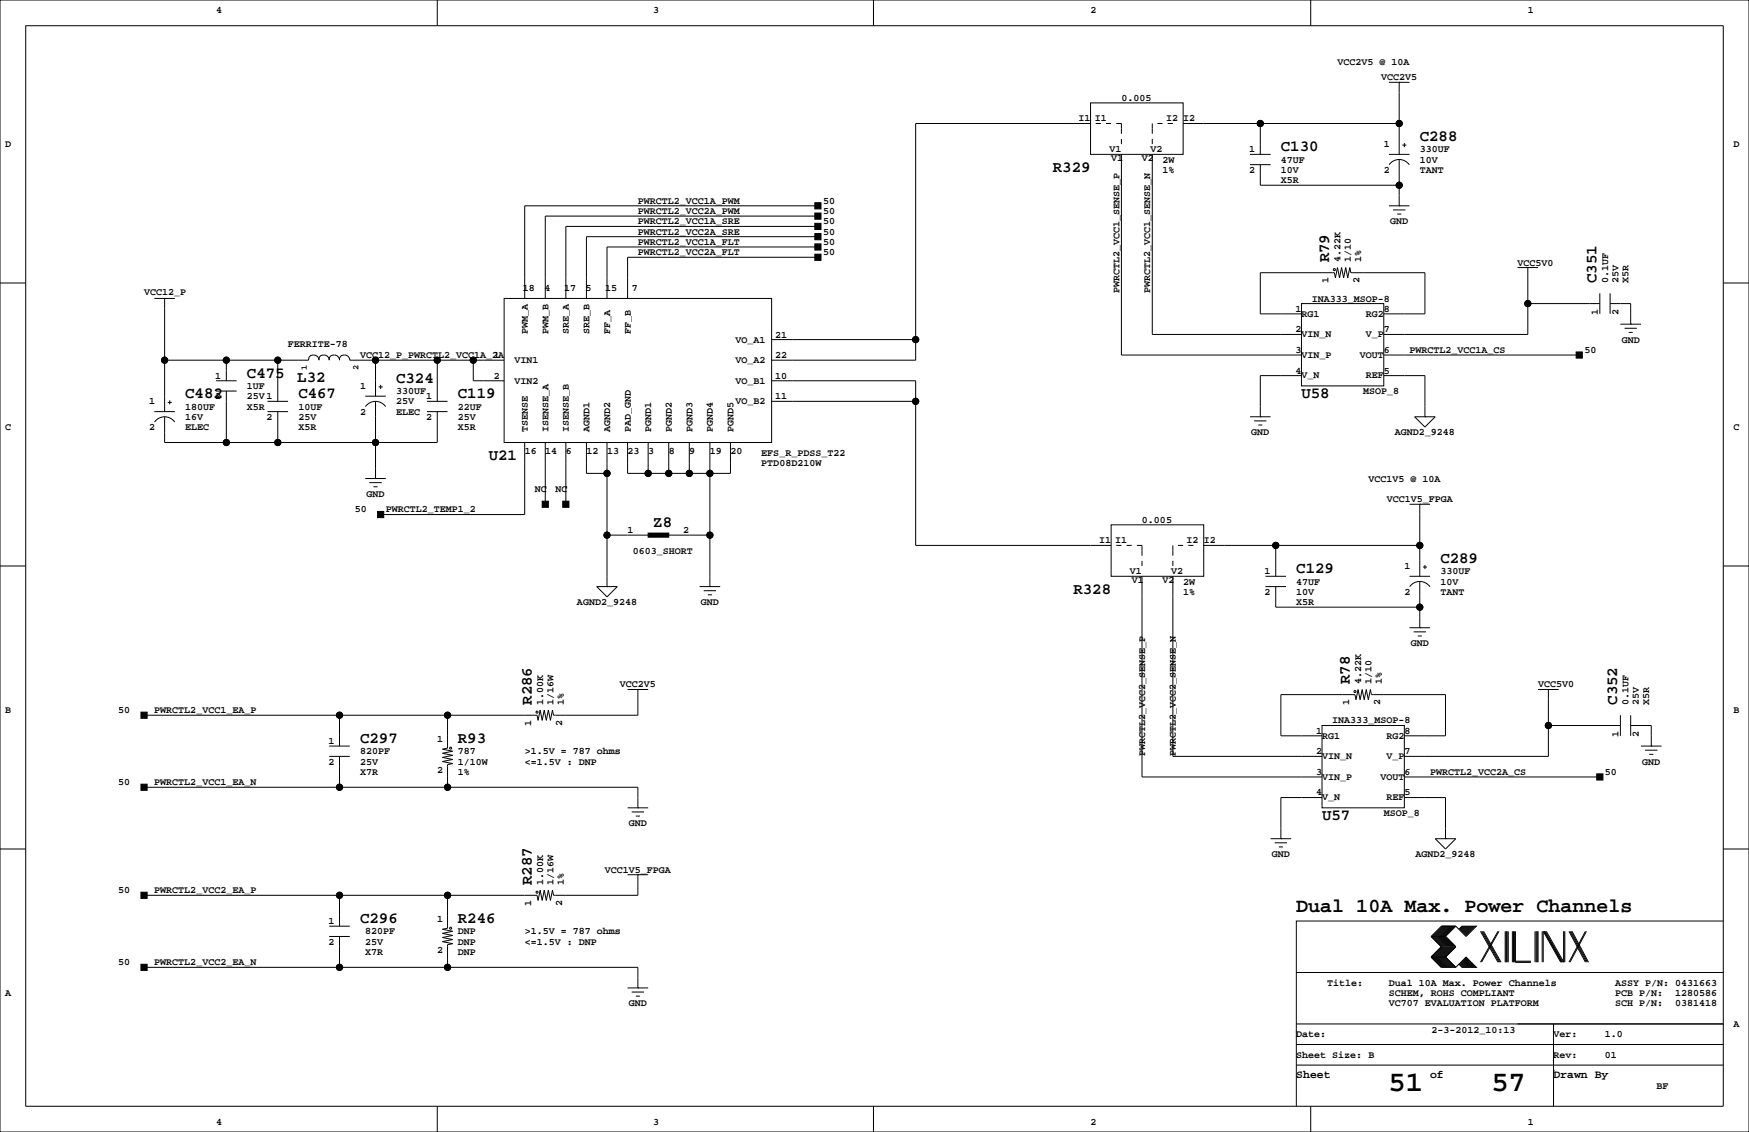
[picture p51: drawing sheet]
<svg xmlns="http://www.w3.org/2000/svg" width="432mm" height="279mm" viewBox="0 0 432 279" stroke-linecap="round" stroke-linejoin="round" font-family="sans-serif">
<defs><g id="words">
<g font-size="7.1">
<text x="342.8" y="269.3">51</text>
<text x="368.2" y="269.3">57</text>
</g>
<text font-size="4.9" x="320" y="225.1">Dual 10A Max. Power Channels</text>
<g font-size="3.9">
<text x="350.5" y="34.8">C288</text>
<text x="316.2" y="37.3">C130</text>
<text x="259.9" y="42.4">R329</text>
<text x="328.1" y="64.8" transform="rotate(-90 328.1 64.8)">R79</text>
<text x="394.2" y="69.8" transform="rotate(-90 394.2 69.8)">C351</text>
<text x="61" y="93.2">C475</text>
<text x="73.4" y="94.2">L32</text>
<text x="97.8" y="94.5">C324</text>
<text x="45.7" y="98.3">C482</text>
<text x="73.7" y="98.3">C467</text>
<text x="113" y="98.3">C119</text>
<text x="321.3" y="98.3">U58</text>
<text x="120.6" y="113.5">U21</text>
<text x="161.3" y="130">Z8</text>
<text x="320" y="141.4">C129</text>
<text x="355.6" y="138.9">C289</text>
<text x="265" y="146.5">R328</text>
<text x="131.3" y="174" transform="rotate(-90 131.3 174)">R286</text>
<text x="333.2" y="168.9" transform="rotate(-90 333.2 168.9)">R78</text>
<text x="399.3" y="174" transform="rotate(-90 399.3 174)">C352</text>
<text x="88.9" y="183.4">C297</text>
<text x="113" y="183.4">R93</text>
<text x="326.4" y="202.4">U57</text>
<text x="131.3" y="218.4" transform="rotate(-90 131.3 218.4)">R287</text>
<text x="88.9" y="227.8">C296</text>
<text x="113" y="227.8">R246</text>
</g>
<g font-size="2.8">
<text x="320" y="266.1">Sheet</text>
<text x="353.1" y="266.1">of</text>
<text x="383.5" y="266.1">Drawn By</text>
</g>
<g font-size="2.5">
<text x="53.3" y="3.3">4</text>
<text x="161.3" y="3.3">3</text>
<text x="269.2" y="3.3">2</text>
<text x="377.2" y="3.3">1</text>
<text x="330.2" y="16">VCC2V5 @ 10A</text>
<text x="341" y="19.8">VCC2V5</text>
<text x="266.3" y="30">I1</text>
<text x="270.3" y="29.9">I1</text>
<text x="276.9" y="24.9">0.005</text>
<text x="287.9" y="29.9">I2</text>
<text x="292.1" y="30">I2</text>
<text x="1.3" y="36.3">D</text>
<text x="273.9" y="37.5">V1</text>
<text x="274.3" y="39.7">V1</text>
<text x="281.9" y="39.7">V2</text>
<text x="284.1" y="37.5">V2</text>
<text x="287" y="40.1">2W</text>
<text x="308.4" y="37.6">1</text>
<text x="316.2" y="40.1">47UF</text>
<text x="341.6" y="36.3">1</text>
<text x="350.5" y="37.6">330UF</text>
<text x="350.5" y="40.1">10V</text>
<text x="428" y="36.3">D</text>
<text x="287" y="42.7">1%</text>
<text x="308.4" y="42.7">2</text>
<text x="316.2" y="42.7">10V</text>
<text x="316.2" y="45.2">X5R</text>
<text x="341.6" y="42.7">2</text>
<text x="350.5" y="42.7">TANT</text>
<text x="157.5" y="52.8">PWRCTL2_VCC2A_PWM</text>
<text x="157.5" y="50.3">PWRCTL2_VCC1A_PWM</text>
<text x="203.2" y="52.8">50</text>
<text x="203.2" y="50.3">50</text>
<text x="157.5" y="55.4">PWRCTL2_VCC1A_SRE</text>
<text x="157.5" y="57.9">PWRCTL2_VCC2A_SRE</text>
<text x="203.2" y="55.4">50</text>
<text x="203.2" y="57.9">50</text>
<text x="343.2" y="55.4">GND</text>
<text x="157.5" y="60.5">PWRCTL2_VCC1A_FLT</text>
<text x="157.5" y="63">PWRCTL2_VCC2A_FLT</text>
<text x="203.2" y="60.5">50</text>
<text x="203.2" y="63">50</text>
<text x="331" y="64.8" transform="rotate(-90 331 64.8)">4.22K</text>
<text x="333.5" y="64.8" transform="rotate(-90 333.5 64.8)">1/10</text>
<text x="336" y="64.8" transform="rotate(-90 336 64.8)">1%</text>
<text x="374.6" y="65.5">VCC5V0</text>
<text x="129.1" y="71.9">18</text>
<text x="134.4" y="71.9">4</text>
<text x="139.3" y="71.9">17</text>
<text x="144.6" y="71.9">5</text>
<text x="149.4" y="71.9">15</text>
<text x="156" y="71.9">7</text>
<text x="328" y="69.8" transform="rotate(-90 328 69.8)">1</text>
<text x="335.6" y="69.8" transform="rotate(-90 335.6 69.8)">2</text>
<text x="397" y="69.8" transform="rotate(-90 397 69.8)">0.1UF</text>
<text x="399.5" y="69.8" transform="rotate(-90 399.5 69.8)">25V</text>
<text x="402.1" y="69.8" transform="rotate(-90 402.1 69.8)">X5R</text>
<text x="35.6" y="72.9">VCC12_P</text>
<text x="276.4" y="72.4" transform="rotate(-90 276.4 72.4)">PWRCTL2_VCC1_SENSE_P</text>
<text x="284" y="72.4" transform="rotate(-90 284 72.4)">PWRCTL2_VCC1_SENSE_N</text>
<text x="319.8" y="77">1</text>
<text x="323.9" y="74.4">INA333_MSOP-8</text>
<text x="341.6" y="77">8</text>
<text x="394.5" y="77.7" transform="rotate(-90 394.5 77.7)">1</text>
<text x="399.5" y="77.7" transform="rotate(-90 399.5 77.7)">2</text>
<text x="130.3" y="82.5" transform="rotate(-90 130.3 82.5)">PWM_A</text>
<text x="135.4" y="82.5" transform="rotate(-90 135.4 82.5)">PWM_B</text>
<text x="140.5" y="82.5" transform="rotate(-90 140.5 82.5)">SRE_A</text>
<text x="145.5" y="82.5" transform="rotate(-90 145.5 82.5)">SRE_B</text>
<text x="150.6" y="82.5" transform="rotate(-90 150.6 82.5)">FF_A</text>
<text x="155.7" y="82.5" transform="rotate(-90 155.7 82.5)">FF_B</text>
<text x="191.3" y="83.3">21</text>
<text x="319.8" y="82">2</text>
<text x="321.3" y="78.2">RG1</text>
<text x="321.3" y="83.2">VIN_N</text>
<text x="337.2" y="78.2">RG2</text>
<text x="337.2" y="83.2">V_P</text>
<text x="341.6" y="82">7</text>
<text x="71" y="85.7">FERRITE-78</text>
<text x="88.9" y="88.4">VCC12_P_PWRCTL2_VCC1A_2A</text>
<text x="121.9" y="88.4">1</text>
<text x="127" y="89.7">VIN1</text>
<text x="181.6" y="84.6">VO_A1</text>
<text x="181.6" y="89.7">VO_A2</text>
<text x="191.3" y="88.4">22</text>
<text x="319.8" y="87.1">3</text>
<text x="321.3" y="88.3">VIN_P</text>
<text x="335.7" y="88.3">VOUT</text>
<text x="341.6" y="87.1">6</text>
<text x="348" y="87.1">PWRCTL2_VCC1A_CS</text>
<text x="391.2" y="87.1">50</text>
<text x="400.4" y="84.6">GND</text>
<text x="53.1" y="93.5">1</text>
<text x="121.9" y="93.5">2</text>
<text x="127" y="94.7">VIN2</text>
<text x="181.6" y="94.7">VO_B1</text>
<text x="191.3" y="93.5">10</text>
<text x="319.8" y="92.2">4</text>
<text x="321.3" y="93.4">V_N</text>
<text x="337.2" y="93.4">REF</text>
<text x="341.6" y="92.2">5</text>
<text x="36.8" y="99.8">1</text>
<text x="45.7" y="101.1">180UF</text>
<text x="53.1" y="98.6">2</text>
<text x="61" y="101.1">X5R</text>
<text x="61" y="98.6">25V1</text>
<text x="61" y="96">1UF</text>
<text x="73.7" y="101.1">10UF</text>
<text x="88.9" y="96">1</text>
<text x="97.8" y="99.8">25V</text>
<text x="97.8" y="97.3">330UF</text>
<text x="105.2" y="98.6">1</text>
<text x="113" y="101.1">22UF</text>
<text x="181.6" y="99.8">VO_B2</text>
<text x="191.3" y="98.6">11</text>
<text x="336.6" y="97.3">MSOP_8</text>
<text x="1.3" y="106.2">C</text>
<text x="36.8" y="106.2">2</text>
<text x="45.7" y="106.2">ELEC</text>
<text x="45.7" y="103.6">16V</text>
<text x="65.8" y="103.6">2</text>
<text x="73.7" y="106.2">X5R</text>
<text x="73.7" y="103.6">25V</text>
<text x="88.9" y="102.4">2</text>
<text x="97.8" y="102.4">ELEC</text>
<text x="105.2" y="103.6">2</text>
<text x="113" y="103.6">25V</text>
<text x="113" y="106.2">X5R</text>
<text x="130.3" y="106.7" transform="rotate(-90 130.3 106.7)">TSENSE</text>
<text x="135.4" y="106.7" transform="rotate(-90 135.4 106.7)">ISENSE_A</text>
<text x="140.5" y="106.7" transform="rotate(-90 140.5 106.7)">ISENSE_B</text>
<text x="145.5" y="106.7" transform="rotate(-90 145.5 106.7)">AGND1</text>
<text x="150.6" y="106.7" transform="rotate(-90 150.6 106.7)">AGND2</text>
<text x="155.7" y="106.7" transform="rotate(-90 155.7 106.7)">PAD_GND</text>
<text x="160.8" y="106.7" transform="rotate(-90 160.8 106.7)">PGND1</text>
<text x="165.9" y="106.7" transform="rotate(-90 165.9 106.7)">PGND2</text>
<text x="170.9" y="106.7" transform="rotate(-90 170.9 106.7)">PGND3</text>
<text x="176" y="106.7" transform="rotate(-90 176 106.7)">PGND4</text>
<text x="181.1" y="106.7" transform="rotate(-90 181.1 106.7)">PGND5</text>
<text x="308.9" y="107.4">GND</text>
<text x="344.4" y="107.4">AGND2_9248</text>
<text x="428" y="106.2">C</text>
<text x="129.5" y="112.1">16</text>
<text x="134.6" y="112.1">14</text>
<text x="139.7" y="112.1">6</text>
<text x="144.8" y="112.1">12</text>
<text x="149.9" y="112.1">13</text>
<text x="154.9" y="112.1">23</text>
<text x="160" y="112.1">3</text>
<text x="165.1" y="112.1">8</text>
<text x="170.2" y="112.1">9</text>
<text x="175.3" y="112.1">19</text>
<text x="180.3" y="112.1">20</text>
<text x="188" y="112.5">EFS_R_PDSS_T22</text>
<text x="188" y="115.1">PTD08D210W</text>
<text x="337.8" y="118.9">VCC1V5 @ 10A</text>
<text x="90.5" y="122.7">GND</text>
<text x="132.1" y="121.4">NC</text>
<text x="137.2" y="121.4">NC</text>
<text x="342.4" y="124">VCC1V5_FPGA</text>
<text x="87.6" y="126.5">50</text>
<text x="95.2" y="126.5">PWRCTL2_TEMP1_2</text>
<text x="154.9" y="131.6">1</text>
<text x="168.7" y="131.6">2</text>
<text x="281.9" y="129">0.005</text>
<text x="156.2" y="136.7">0603_SHORT</text>
<text x="271.4" y="134.1">I1</text>
<text x="275.3" y="134">I1</text>
<text x="292.9" y="134">I2</text>
<text x="297.2" y="134.1">I2</text>
<text x="279" y="141.7">V1</text>
<text x="279.4" y="143.9">V1</text>
<text x="287" y="143.9">V2</text>
<text x="289.1" y="141.7">V2</text>
<text x="312.2" y="141.7">1</text>
<text x="346.7" y="140.5">1</text>
<text x="355.6" y="141.7">330UF</text>
<text x="142.5" y="149.4">AGND2_9248</text>
<text x="173" y="149.4">GND</text>
<text x="292.1" y="146.8">1%</text>
<text x="292.1" y="144.3">2W</text>
<text x="312.2" y="146.8">2</text>
<text x="320" y="144.3">47UF</text>
<text x="320" y="146.8">10V</text>
<text x="320" y="149.4">X5R</text>
<text x="346.7" y="146.8">2</text>
<text x="355.6" y="144.3">10V</text>
<text x="355.6" y="146.8">TANT</text>
<text x="348.3" y="159.5">GND</text>
<text x="134.1" y="174" transform="rotate(-90 134.1 174)">1.00K</text>
<text x="136.7" y="174" transform="rotate(-90 136.7 174)">1/16W</text>
<text x="139.2" y="174" transform="rotate(-90 139.2 174)">1%</text>
<text x="153" y="169.7">VCC2V5</text>
<text x="333.1" y="174" transform="rotate(-90 333.1 174)">1</text>
<text x="336" y="168.9" transform="rotate(-90 336 168.9)">4.22K</text>
<text x="338.6" y="168.9" transform="rotate(-90 338.6 168.9)">1/10</text>
<text x="340.7" y="174" transform="rotate(-90 340.7 174)">2</text>
<text x="341.1" y="168.9" transform="rotate(-90 341.1 168.9)">1%</text>
<text x="379.7" y="169.7">VCC5V0</text>
<text x="402.1" y="174" transform="rotate(-90 402.1 174)">0.1UF</text>
<text x="404.6" y="174" transform="rotate(-90 404.6 174)">25V</text>
<text x="407.2" y="174" transform="rotate(-90 407.2 174)">X5R</text>
<text x="1.3" y="176">B</text>
<text x="29.2" y="176">50</text>
<text x="38.1" y="176">PWRCTL2_VCC1_EA_P</text>
<text x="131.2" y="179.1" transform="rotate(-90 131.2 179.1)">1</text>
<text x="138.8" y="179.1" transform="rotate(-90 138.8 179.1)">2</text>
<text x="328.9" y="178.6">INA333_MSOP-8</text>
<text x="428" y="176">B</text>
<text x="81.1" y="183.6">1</text>
<text x="107.9" y="183.2">1</text>
<text x="324.9" y="181.1">1</text>
<text x="326.4" y="182.3">RG1</text>
<text x="342.3" y="182.3">RG2</text>
<text x="346.7" y="181.1">8</text>
<text x="399.5" y="181.8" transform="rotate(-90 399.5 181.8)">1</text>
<text x="404.6" y="181.8" transform="rotate(-90 404.6 181.8)">2</text>
<text x="81.1" y="188.7">2</text>
<text x="88.9" y="186.2">820PF</text>
<text x="88.9" y="188.7">25V</text>
<text x="88.9" y="191.3">X7R</text>
<text x="107.9" y="190.8">2</text>
<text x="113" y="186.2">787</text>
<text x="113" y="188.7">1/10W</text>
<text x="113" y="191.3">1%</text>
<text x="129.5" y="188.7">&lt;=1.5V : DNP</text>
<text x="129.5" y="186.2">&gt;1.5V = 787 ohms</text>
<text x="282.7" y="186.7" transform="rotate(-90 282.7 186.7)">PWRCTL2_VCC2_SENSE_P</text>
<text x="290.3" y="186.7" transform="rotate(-90 290.3 186.7)">PWRCTL2_VCC2_SENSE_N</text>
<text x="324.9" y="186.2">2</text>
<text x="324.9" y="191.3">3</text>
<text x="326.4" y="187.4">VIN_N</text>
<text x="342.3" y="187.4">V_P</text>
<text x="346.7" y="186.2">7</text>
<text x="346.7" y="191.3">6</text>
<text x="353.1" y="191.3">PWRCTL2_VCC2A_CS</text>
<text x="396.2" y="191.3">50</text>
<text x="405.4" y="188.7">GND</text>
<text x="29.2" y="193.8">50</text>
<text x="38.1" y="193.8">PWRCTL2_VCC1_EA_N</text>
<text x="324.9" y="196.3">4</text>
<text x="326.4" y="192.5">VIN_P</text>
<text x="326.4" y="197.5">V_N</text>
<text x="340.8" y="192.5">VOUT</text>
<text x="342.3" y="197.5">REF</text>
<text x="346.7" y="196.3">5</text>
<text x="155.3" y="204">GND</text>
<text x="341.6" y="201.4">MSOP_8</text>
<text x="149.3" y="215.4">VCC1V5_FPGA</text>
<text x="314" y="211.6">GND</text>
<text x="349.5" y="211.6">AGND2_9248</text>
<text x="29.2" y="220.5">50</text>
<text x="38.1" y="220.5">PWRCTL2_VCC2_EA_P</text>
<text x="134.1" y="218.4" transform="rotate(-90 134.1 218.4)">1.00K</text>
<text x="136.7" y="218.4" transform="rotate(-90 136.7 218.4)">1/16W</text>
<text x="139.2" y="218.4" transform="rotate(-90 139.2 218.4)">1%</text>
<text x="107.9" y="227.7">1</text>
<text x="131.2" y="223.5" transform="rotate(-90 131.2 223.5)">1</text>
<text x="138.8" y="223.5" transform="rotate(-90 138.8 223.5)">2</text>
<text x="81.1" y="233.2">2</text>
<text x="81.1" y="228.1">1</text>
<text x="90.2" y="233.2">25V</text>
<text x="90.2" y="230.6">820PF</text>
<text x="113" y="230.6">DNP</text>
<text x="113" y="233.2">DNP</text>
<text x="129.5" y="230.6">&gt;1.5V = 787 ohms</text>
<text x="129.5" y="233.2">&lt;=1.5V : DNP</text>
<text x="29.2" y="238.3">50</text>
<text x="38.1" y="238.3">PWRCTL2_VCC2_EA_N</text>
<text x="90.2" y="235.7">X7R</text>
<text x="107.9" y="235.3">2</text>
<text x="113" y="235.7">DNP</text>
<text x="1.3" y="245.9">A</text>
<text x="327.7" y="243.3">Title:</text>
<text x="342.9" y="245.9">SCHEM, ROHS COMPLIANT</text>
<text x="342.9" y="243.3">Dual 10A Max. Power Channels</text>
<text x="398.8" y="243.3">ASSY P/N: 0431663</text>
<text x="398.8" y="245.9">PCB P/N:</text>
<text x="413.6" y="245.9">1280586</text>
<text x="155.3" y="248.4">GND</text>
<text x="342.9" y="248.4">VC707 EVALUATION PLATFORM</text>
<text x="398.8" y="248.4">SCH P/N:</text>
<text x="413.6" y="248.4">0381418</text>
<text x="320" y="256">Date:</text>
<text x="353.4" y="255">2-3-2012_10:13</text>
<text x="383.5" y="256">Ver:</text>
<text x="396.2" y="256">1.0</text>
<text x="428" y="253.5">A</text>
<text x="320" y="261.1">Sheet Size: B</text>
<text x="383.5" y="261.1">Rev:</text>
<text x="396.2" y="261.1">01</text>
<text x="408.9" y="268.7">BF</text>
<text x="53.3" y="277.6">4</text>
<text x="161.3" y="277.6">3</text>
<text x="269.2" y="277.6">2</text>
<text x="377.2" y="277.6">1</text>
</g>
<g font-size="2.1">
<text x="75.8" y="91.4" transform="rotate(-90 75.8 91.4)">1</text>
<text x="88.5" y="91.4" transform="rotate(-90 88.5 91.4)">2</text>
</g>
</g></defs>
<g fill="none" stroke="#000" stroke-width=".25">
<path d="M0 0h431.8v279.4h-431.8zM6.3 6.4h419.1v266.6h-419.1zM107.9 0v6.4M215.6 0v6.4M323.6 0v6.4M269.2 25.4h22.9v12.7h-22.9zM269.2 30.5h-43.1v58.4h-35.6M270.5 30.5h1.3M273 30.5h1.3M275.6 30.5h1.3v2.5M276.9 38.1v49.5h44.4M276.9 34.3v1.3"/>
<path d="M284.5 38.1v44.4h36.8M284.5 30.5v2.5M284.5 34.3v1.3M285.8 30.5h1.2M288.3 30.5h1.3M292.1 30.5h53.3M308.6 38.1h5.1M311.1 30.5v7.6M342.9 38.1h5.1M342.9 20.3h5.1M345.4 20.3h.1M345.4 20.3v17.8"/>
<path d="M345.4 39.4v11.4M346.2 35.8h1M346.7 35.3v1M201.9 55.9h-62.2v17.8M201.9 53.3h-67.3v20.4M201.9 58.4h-57.1v15.3M201.9 50.8h-72.4v22.9M308.6 40.6h5.1M311.1 40.6v5.1h34.3M342.9 50.8h5.1M342.9 40.7a3 3 0 0 1 5 0M343.9 51.8h3.1"/>
<path d="M344.9 52.8h1M345.4 50.8h.1M0 69.8h6.3M38.1 73.7h5.1M40.6 73.7h.1M40.6 73.7v27.9M124.5 73.7h66v35.5h-66zM201.9 63.5h-47v10.2M201.9 61h-52v12.7M321.3 74.9h20.3v20.3h-20.3zM321.3 77.5h-10.2v-10.2h18.3l.3 1.3 .5-2.6 .5 2.6 .5-2.6 .5 2.6 .5-2.6 .5 2.6 .5-2.6 .3 1.3h18.3v10.2h-10.2M374.6 66h5.1"/>
<path d="M377.2 66h.1M377.2 66v16.5h-35.6M377.2 74.9h17.8M395 72.4v5.1M397.5 74.9h5.1v5.1M397.5 72.4v5.1M425.4 69.8h6.4M40.6 88.9h35.6a1.26 1.26 0 0 1 1.3-1.4 1.26 1.26 0 0 1 1.2 1.4 1.27 1.27 0 0 1 1.3-1.3 1.27 1.27 0 0 1 1.3 1.3 1.27 1.27 0 0 1 1.2-1.3 1.27 1.27 0 0 1 1.3 1.3M41.4 99.3h1M41.9 98.8v1M53.3 94h5.1M53.3 96.5h5.1"/>
<path d="M55.9 88.9v5.1M55.9 96.5v12.7M66 99.1h5.1M68.6 88.9v10.2M85.1 87.7a1.02 1.02 0 0 0-1.2 1.2M85.1 87.6a1.27 1.27 0 0 1 1.3 1.3h38.1M90.2 97.8h5M92.7 88.9v8.9M92.7 99.1v19M93.5 95.5h1M94 95v1M105.4 99.1h5.1"/>
<path d="M107.9 88.9v10.2M116.8 88.9v5.1h7.7M190.5 94h35.6v40.6h48.2M190.5 99.1h35.6M190.5 83.8h35.6M321.3 92.7h-10.2v10.2M341.6 92.7h10.2v10.2M341.6 87.6h48.3M400 80h5.1M401.1 81h3M402.1 82h1M402.6 80h.1"/>
<path d="M38.1 101.6h5.1M38.1 104.2a3 3 0 0 1 5 0M66 101.6h5.1M68.6 101.6v7.6M90.2 118.1h5M90.2 100.4a3 3 0 0 1 5 0M91.2 119.1h3M92.7 118.1h.1M105.4 101.6h5.1M107.9 101.6v7.6h-67.3v-6.3M129.5 109.2v17.8h-35.5M134.6 109.2v15.3"/>
<path d="M139.7 109.2v15.3M144.8 109.2v7.6h5.1M149.9 109.2v35.6M154.9 109.2v7.6h25.4v-7.6M160 109.2v7.6M165.1 109.2v7.6M170.2 109.2v7.6M175.3 109.2v35.6M308.6 102.9h5.1M309.6 103.9h3.1M310.6 104.9h1.1M311.1 102.9h.1"/>
<path d="M349.2 102.9h5.1l-2.5 2.5zM351.8 102.9h.1M0 139.7h6.3M92.2 120.1h1M149.9 132.1h10.1M165.1 132.1h10.2M274.3 129.5h22.9v12.7h-22.9zM275.6 134.6h1.3M278.1 134.6h1.3M280.7 134.6h1.2v2.6M281.9 138.4v1.3M289.6 134.6v2.6"/>
<path d="M289.6 138.4v1.3M290.8 134.6h1.3M293.4 134.6h1.2M297.2 134.6h53.3M315 134.6v7.6M348 124.5h5.1M350.5 124.5h.1M350.5 124.5v17.7M351.3 140h1M351.8 139.4v1.1M425.4 139.7h6.4M147.3 144.8h5.1l-2.5 2.5z"/>
<path d="M149.9 144.8h.1M172.7 144.8h5.1M173.7 145.8h3.1M174.8 146.8h1M175.3 144.8h.1M281.9 142.2v49.6h44.5M289.6 142.2v44.5h36.8M312.4 144.8h5.1M312.4 142.2h5.1M315 144.8v5.1h35.5M348 154.9h5.1M348 142.2h5.1"/>
<path d="M348 144.8a3 3 0 0 1 5 0M349 156h3M350 157h1M350.5 154.9h.1M350.5 143.5v11.4M83.8 176.5v7.6M110.5 176.5v8.2l-1.3 .2 2.6 .5-2.6 .5 2.6 .5-2.6 .5 2.6 .6-2.6 .5 2.6 .5-1.3 .2v5.6M154.9 170.2h5.1M157.5 170.2h.1M157.5 170.2v6.3h-20.8l-.3-1.2-.5 2.5-.5-2.5-.5 2.5-.5-2.5-.5 2.5-.6-2.5-.5 2.5-.2-1.3h-97M326.4 179.1h20.3v20.3h-20.3zM379.7 170.2h5.1"/>
<path d="M382.3 170.2h.1M382.3 170.2v16.5h-35.6M382.3 179.1h17.7M400 176.5v5.1M402.6 179.1h5.1v5M402.6 176.5v5.1M35.6 194.3h121.9v5.1M81.3 184.1h5.1M81.3 186.7h5.1M83.8 186.7v7.6M154.9 199.4h5.1M157.5 199.4h.1"/>
<path d="M326.4 181.6h-10.2v-10.2h18.3l.3 1.3 .5-2.5 .5 2.5 .5-2.5 .5 2.5 .5-2.5 .5 2.5 .5-2.5 .3 1.2h18.3v10.2h-10.2M326.4 196.8h-10.2v10.2M346.7 196.8h10.2v10.2M346.7 191.8h48.3M405.1 184.1h5.1M406.1 185.2h3.1M407.2 186.2h1M407.7 184.1h.1M0 209.5h6.3M154.9 215.9h5.1M156 200.4h3M157 201.4h1"/>
<path d="M157.5 215.9h.1M157.5 215.9v5.1h-20.8l-.3-1.3-.5 2.5-.5-2.5-.5 2.5-.5-2.5-.5 2.5-.6-2.5-.5 2.5-.2-1.2h-97M313.7 207h5.1M314.7 208h3.1M315.7 209h1M316.2 207h.1M354.3 207h5.1l-2.5 2.5zM356.9 207h.1M425.4 209.5h6.4M35.6 238.8h121.9v5M81.3 231.1h5.1M81.3 228.6h5.1"/>
<path d="M83.8 221v7.6M83.8 231.1v7.7M110.5 221v8.1l-1.3 .3 2.6 .5-2.6 .5 2.6 .5-2.6 .5 2.6 .5-2.6 .5 2.6 .5-1.3 .3v5.6M353.3 231.1h3.6M353.3 236.2l2.6 2.6h3.5M353.3 231.1l2.6 2.6-2.6 2.5M353.3 236.2h3.6M356.1 228.6l-2.5 2.5 2.5 2.6-2.5 2.5 2.5 2.6M356.4 228.6l-2.6 2.5 2.6 2.6-2.6 2.5 2.6 2.6M356.6 228.6l-2.5 2.5 2.5 2.6-2.5 2.5 2.5 2.6M356.9 228.6l-2.6 2.5 2.6 2.6-2.6 2.5 2.6 2.6M356.9 231.1l2.5 2.6-2.5 2.5"/>
<path d="M356.9 236.2l2.5 2.6M357.1 228.6l-2.5 2.5 2.5 2.6-2.5 2.5 2.5 2.6M357.4 228.6l-2.6 2.5 2.6 2.6-2.6 2.5 2.6 2.6M357.6 228.6l-2.5 2.5 2.5 2.6-2.5 2.5 2.5 2.6M357.9 228.6l-2.6 2.5 2.6 2.6-2.6 2.5 2.6 2.6M358.1 228.6l-2.5 2.5 2.5 2.6-2.5 2.5 2.5 2.6M358.4 228.6l-2.5 2.5 2.5 2.6-2.5 2.5 2.5 2.6M358.6 228.6l-2.5 2.5 2.5 2.6-2.5 2.5 2.5 2.6M358.9 228.6l-2.5 2.5 2.5 2.6-2.5 2.5 2.5 2.6M359.2 228.6l-2.6 2.5 2.6 2.6-2.6 2.5 2.6 2.6M359.4 228.6l2.5 2.5 2.6-2.5h-3.6l-.7 .8M359.4 228.6h-3.5l-2.6 2.5"/>
<path d="M359.4 228.6l-2.5 2.5M360.2 238l.7 .8h3.6l-2.6-2.6-2.5 2.6M360.4 237.7l1 1.1M360.4 238l.8 .8M360.7 237.5l1.2 1.3M360.7 237.7l1 1.1M360.9 237.2l1.6 1.6M360.9 237.5l1.3 1.3M361.2 237l1.8 1.8M361.2 237.2l1.5 1.6M361.2 228.6l-.8 .8M361.4 236.7l2.1 2.1"/>
<path d="M361.4 237l1.8 1.8M361.4 228.6l-1 1M361.7 236.5l2.3 2.3M361.7 236.7l2 2.1M361.7 228.6l-1 1M361.9 236.5l2.3 2.3M361.9 228.6l-1.2 1.3M362.2 228.6l-1.3 1.3M362.5 228.6l-1.6 1.5M362.7 228.6l-1.5 1.5M363 228.6l-1.8 1.8M363.2 228.6l-1.8 1.8"/>
<path d="M363.5 228.6l-2.1 2M363.7 228.6l-2 2M364 228.6l-2.3 2.3M364.2 228.6l-2.3 2.3M365.5 229.9l4.3 7.6M365.8 229.9l4.3 7.6M366 229.9l4.3 7.6M366.3 229.9l4.3 7.6M369.8 229.9l-4.3 7.6M370.1 229.9l-4.3 7.6M371.6 229.9v7.6M371.9 229.9v7.6"/>
<path d="M372.1 229.9v7.6M372.4 229.9v7.6M373.4 229.9v7.6M373.6 229.9v7.6M373.9 229.9v7.6M374.1 229.9v7.6h3.9M374.1 237.2h3.9M379 229.9v7.6M379.2 229.9v7.6M379.5 229.9v7.6M379.7 229.9v7.6M380.7 229.9v7.6"/>
<path d="M381 237.5v-7.6l4.3 7.6M381.3 229.9l4.3 7.6M381.5 229.9l4.3 7.6M381.8 229.9l4.3 7.6v-7.6M386.3 229.9v7.6M387.3 229.9l4.1 7.6M387.6 229.9l4.1 7.6M387.9 229.9l4 7.6M388.1 229.9l4.1 7.6M391.4 229.9l-4.1 7.6M391.7 229.9l-4.1 7.6M425.4 227.3h-105.4v35.6"/>
<path d="M154.9 243.8h5.1M156 244.9h3M157 245.9h1M157.5 243.8h.1M320 257.8h105.4M320 252.7h105.4M320 240h105.4M383.5 252.7v20.3M107.9 273v6.4M215.6 273v6.4M320 262.9v10.1M320 262.9h105.4"/>
<path d="M323.6 273v6.4M383.5 264.2h.1"/>
<circle cx="311.2" cy="30.5" r=".76"/>
<circle cx="345.4" cy="30.5" r=".76"/>
<circle cx="345.4" cy="45.7" r=".76"/>
<circle cx="329.4" cy="66.5" r=".25"/>
<circle cx="377.2" cy="74.9" r=".76"/>
<circle cx="40.6" cy="88.9" r=".76"/>
<circle cx="55.9" cy="88.9" r=".76"/>
<circle cx="68.6" cy="88.9" r=".76"/>
<circle cx="92.7" cy="88.9" r=".76"/>
<circle cx="108" cy="88.9" r=".76"/>
<circle cx="116.8" cy="88.9" r=".76"/>
<circle cx="226.1" cy="83.8" r=".76"/>
<circle cx="226.1" cy="99.1" r=".76"/>
<circle cx="55.9" cy="109.2" r=".76"/>
<circle cx="68.6" cy="109.2" r=".76"/>
<circle cx="92.7" cy="109.2" r=".76"/>
<circle cx="149.9" cy="116.8" r=".76"/>
<circle cx="160" cy="116.8" r=".76"/>
<circle cx="165.1" cy="116.8" r=".76"/>
<circle cx="170.2" cy="116.8" r=".76"/>
<circle cx="175.3" cy="116.8" r=".76"/>
<circle cx="149.9" cy="132.1" r=".76"/>
<circle cx="175.3" cy="132.1" r=".76"/>
<circle cx="315" cy="134.6" r=".76"/>
<circle cx="350.5" cy="134.6" r=".76"/>
<circle cx="350.5" cy="149.9" r=".76"/>
<circle cx="83.8" cy="176.5" r=".76"/>
<circle cx="110.5" cy="176.5" r=".76"/>
<circle cx="132.6" cy="175.8" r=".25"/>
<circle cx="334.5" cy="170.7" r=".25"/>
<circle cx="382.3" cy="179.1" r=".76"/>
<circle cx="83.8" cy="194.3" r=".76"/>
<circle cx="110.5" cy="194.3" r=".76"/>
<circle cx="111.3" cy="184.7" r=".25"/>
<circle cx="83.8" cy="238.8" r=".76"/>
<circle cx="83.8" cy="221" r=".76"/>
<circle cx="110.5" cy="238.8" r=".76"/>
<circle cx="110.5" cy="221" r=".76"/>
<circle cx="111.3" cy="229.1" r=".25"/>
<circle cx="132.6" cy="220.2" r=".25"/>
</g>
<g fill="#000" stroke="#000" stroke-width=".25">
<path d="M201.2 50h1.5v1.6h-1.5z" fill-rule="evenodd"/>
<path d="M201.2 52.6h1.5v1.5h-1.5z" fill-rule="evenodd"/>
<path d="M201.2 57.7h1.5v1.5h-1.5z" fill-rule="evenodd"/>
<path d="M201.2 55.1h1.5v1.5h-1.5z" fill-rule="evenodd"/>
<path d="M201.2 62.7h1.5v1.6h-1.5z" fill-rule="evenodd"/>
<path d="M201.2 60.2h1.5v1.5h-1.5z" fill-rule="evenodd"/>
<path d="M389.1 86.9h1.6v1.5h-1.6z" fill-rule="evenodd"/>
<path d="M93.2 126.2h1.5v1.6h-1.5z" fill-rule="evenodd"/>
<path d="M133.9 123.7h1.5v1.5h-1.5z" fill-rule="evenodd"/>
<path d="M138.9 123.7h1.6v1.5h-1.6z" fill-rule="evenodd"/>
<path d="M160 131.6h5.1v1h-5.1z" fill-rule="evenodd"/>
<path d="M34.8 175.8h1.5v1.5h-1.5z" fill-rule="evenodd"/>
<path d="M34.8 193.5h1.5v1.6h-1.5z" fill-rule="evenodd"/>
<path d="M394.2 191h1.5v1.5h-1.5z" fill-rule="evenodd"/>
<path d="M34.8 220.2h1.5v1.5h-1.5z" fill-rule="evenodd"/>
<path d="M34.8 238h1.5v1.5h-1.5z" fill-rule="evenodd"/>
<circle cx="311.2" cy="30.5" r=".76"/>
<circle cx="345.4" cy="30.5" r=".76"/>
<circle cx="345.4" cy="45.7" r=".76"/>
<circle cx="377.2" cy="74.9" r=".76"/>
<circle cx="40.6" cy="88.9" r=".76"/>
<circle cx="55.9" cy="88.9" r=".76"/>
<circle cx="68.6" cy="88.9" r=".76"/>
<circle cx="92.7" cy="88.9" r=".76"/>
<circle cx="108" cy="88.9" r=".76"/>
<circle cx="116.8" cy="88.9" r=".76"/>
<circle cx="226.1" cy="83.8" r=".76"/>
<circle cx="226.1" cy="99.1" r=".76"/>
<circle cx="55.9" cy="109.2" r=".76"/>
<circle cx="68.6" cy="109.2" r=".76"/>
<circle cx="92.7" cy="109.2" r=".76"/>
<circle cx="149.9" cy="116.8" r=".76"/>
<circle cx="160" cy="116.8" r=".76"/>
<circle cx="165.1" cy="116.8" r=".76"/>
<circle cx="170.2" cy="116.8" r=".76"/>
<circle cx="175.3" cy="116.8" r=".76"/>
<circle cx="149.9" cy="132.1" r=".76"/>
<circle cx="175.3" cy="132.1" r=".76"/>
<circle cx="315" cy="134.6" r=".76"/>
<circle cx="350.5" cy="134.6" r=".76"/>
<circle cx="350.5" cy="149.9" r=".76"/>
<circle cx="83.8" cy="176.5" r=".76"/>
<circle cx="110.5" cy="176.5" r=".76"/>
<circle cx="382.3" cy="179.1" r=".76"/>
<circle cx="83.8" cy="194.3" r=".76"/>
<circle cx="110.5" cy="194.3" r=".76"/>
<circle cx="83.8" cy="238.8" r=".76"/>
<circle cx="83.8" cy="221" r=".76"/>
<circle cx="110.5" cy="238.8" r=".76"/>
<circle cx="110.5" cy="221" r=".76"/>
</g>
<use href="#words"/>
</svg>
